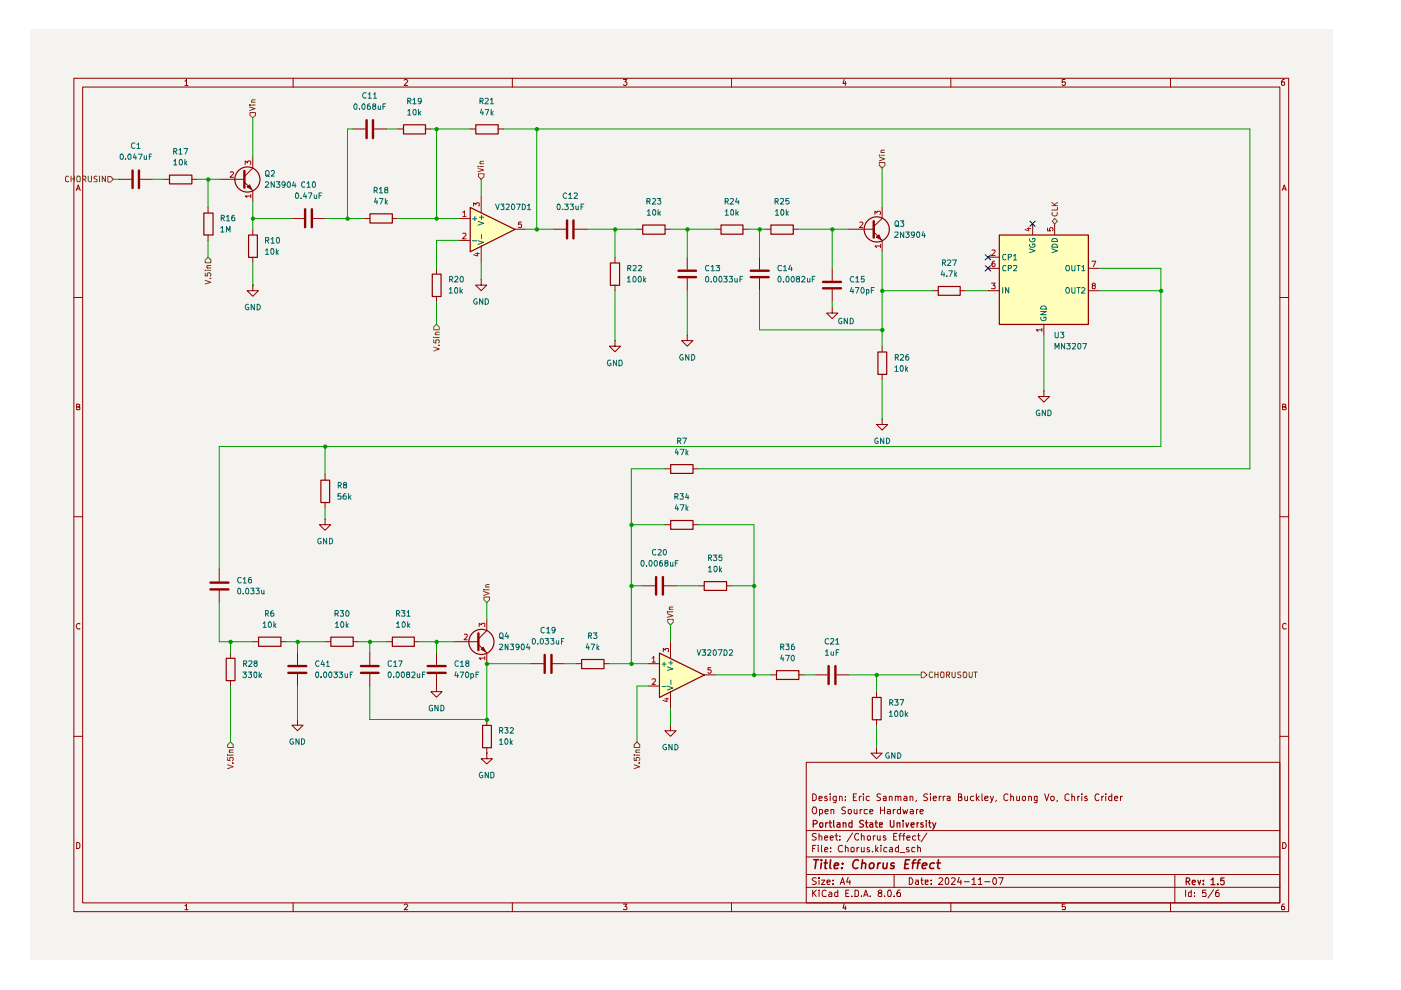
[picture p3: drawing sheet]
<svg xmlns="http://www.w3.org/2000/svg" width="297mm" height="210mm" viewBox="0 0 297 210" stroke-linecap="round" stroke-linejoin="round" font-family="sans-serif">
<path d="M6.3 6.4h276.2v197.1h-276.2z" fill="#f5f3ef"/>
<g fill="none" stroke="#910000" stroke-width=".21">
<path d="M15.7 16.6h257.5v176.7h-257.5zM17.5 18.5h253.9v172.9h-253.9zM39.2 17.2h.2l.1-.4v1.3M39.2 18.1h.7M62.1 16.6v1.9M85.7 17l.2-.2h.3l.2 .3-.7 1h.7M108.6 16.6v1.9M132.2 16.8h.7l-.4 .6 .4 .1v.4l-.2 .2h-.4l-.1-.2M155.1 16.6v1.9M179 16.8l-.3 .9h.7M179.2 17.3v.8M201.6 16.6v1.9"/>
<path d="M225.8 16.8h-.6v.6h.6l.1 .1-.1 .5-.4 .1-.2-.2M248.2 16.6v1.9M272.3 16.8h-.3a.93 .93 0 0 0-.2 1.2h.5l.1-.5-.1-.1h-.5l-.1 .1M16.2 40.4l.4-1.2 .4 1.2M16.3 40h.5M271.9 40.4l.4-1.2 .4 1.2M272 40h.6M15.7 63.1h1.8M271.4 63.1h1.8M16.3 86.3h.4l.2-.3-.1-.2-.5-.1v1.2h.5l.1-.5-.2-.1M271.9 86.3l.6-.1v-.4l-.6-.1v1.2h.6l.2-.4-.3-.2M15.7 109.6h1.8"/>
<path d="M271.4 109.6h1.8M16.9 132.3l-.1-.1a.66 .66 0 0 0-.6 .4 .66 .66 0 0 0 .2 .7h.5M272.7 132.3l-.4-.1-.4 .3v.6l.2 .2h.6M15.7 156.1h1.8M271.4 156.1h1.8M16.3 178.6h.3l.3 .4v.6l-.3 .3h-.3zM170.9 161.6h100.5v29.8h-100.5zM170.9 176.1h100.5M172.3 168.3h.3l.5 .4v.7l-.5 .4h-.3zM172.3 179.9h.4M172.6 171.1h.2a.89 .89 0 0 1 0 1.5h-.2a.89 .89 0 0 1 0-1.5zM173 179.2h-.7v1.4"/>
<path d="M173.1 176.8l-.6-.1-.3 .3 .1 .3 .7 .2 .1 .2a.51 .51 0 0 1-.4 .4 .51 .51 0 0 1-.5 0M173.5 179.2v.1M173.5 179.7v.9M173.7 177.3l.3-.1 .2 .2v.7M173.7 169.2h.6l-.1-.3h-.5v.8h.5M173.7 176.7v1.4M173.7 171.7l.5-.1 .2 .3-.1 .6h-.6M173.7 171.6v1.4M174.2 179.2v1.2l.1 .2M174.8 177.6l.7-.1-.1-.2-.4-.1-.2 .2 .1 .7h.5M174.9 172h.7l-.2-.4-.5 .2v.5l.3 .3 .3-.1M175.3 168.9l-.3-.1-.2 .3 .1 .1h.4l.1 .4-.1 .2-.5-.1"/>
<path d="M176 177.6l.7-.1-.1-.2-.4-.1-.2 .2 .1 .7h.5M176 168.3v.2M176 168.8v1M176.1 179.7v.2M176.2 171.7h.6v.9M176.2 171.6v1M177 177.2h.6M177.3 176.7v1.2l.3 .2M177.3 168.8v1.1l-.2 .3h-.4M177.3 168.9l-.4-.1-.3 .3v.4l.3 .3 .4-.1M178 168.9l.3-.1 .3 .2v.8M178 168.8v1"/>
<path d="M178.1 178v.1M178.1 177.3v.1M178.6 179.3a.64 .64 0 0 0-.8 .1 .64 .64 0 0 0 0 .9l.2 .3 .6-.1M179.2 179.8v-.1a.36 .36 0 0 1 .6 .2v.7M179.2 171.2l-.5-.1-.2 .3 .1 .3 .6 .3v.4l-.2 .2-.5-.1M179.2 169.6v.2M179.2 168.9v.1M179.2 179.2v1.4M179.8 171.7h.1a.36 .36 0 0 1 .6 .2l-.1 .6-.3 .1-.3-.2zM180.4 179.8l.3-.1 .4 .1-.1 .8-.6-.1zM180.8 176.6l-1.2 1.9M180.9 169h.5"/>
<path d="M181.1 171.6v.7a.36 .36 0 0 0 .6 .2v-.1M181.6 168.3h-.7v1.5h.7M181.7 171.6v1M181.7 179.7v.9M182 176.9a.55 .55 0 0 0-.7 0 .55 .55 0 0 0-.1 .6l.2 .6h.4l.2-.1M182.1 179.7l-.4 .3M182.2 168.8v1M182.4 171.6v1M182.6 179.7v.9l.6-.1M182.6 177.3h.6v.8M182.6 168.8l-.4 .3M182.6 176.7v1.4"/>
<path d="M182.8 171.6l-.4 .3M183 168.3v.2M183 168.8v1M183.2 179.7v.9M183.9 177.3h.1a.36 .36 0 0 1 .6 .2l-.1 .6h-.4l-.2-.1zM183.9 171.7h-.7v.7l.3 .2 .4-.1M184.3 179.7h-.3l-.2 .2 .2 .3 .4 .1-.1 .3h-.5M184.3 168.9l-.4-.1-.3 .3v.4l.3 .3 .4-.1M184.4 172h.7l-.1-.3-.4-.1-.2 .2 .1 .7h.5M185.2 177.2v.9M185.6 177.2l-.4 .3M185.7 179.2v1.4"/>
<path d="M186 177.2v.7a.36 .36 0 0 0 .6 .2v-.1M186.2 179.7l-.5 .6M186.6 177.2v.9M186.7 168.4h-.7v.5a.56 .56 0 0 1 .6 .8h-.7M186.7 171.1v1.5M186.7 171.8h.8M186.8 179.2v.1M186.8 179.7v.9M187.3 168.9h.6v.9M187.5 171.1v1.5M187.8 177.3h-.5v.2l.6 .4-.3 .2h-.3M187.9 169.2h-.6v.5h.6"/>
<path d="M188 179.7h-.4a.59 .59 0 0 0-.1 .9h.5M188.1 171.7l.5-.1 .2 .2v.8M188.6 168.9l.4-.1 .1 .2v.8M188.6 168.8v1M188.6 179.7h.5l.1 .2v.7h-.6v-.3l.6-.3M188.8 172h-.7v.5h.7M189.4 171.6v1M189.5 177.4h.5M189.8 171.6l-.4 .3M189.8 168.9l.4-.1 .2 .2v.8M189.8 168.8v1M190.2 176.7h-.7v1.4h.7"/>
<path d="M190.4 169l.3-.2 .3 .2v.8M190.5 179.2v1.4l-.6-.1a.6 .6 0 0 1 .2-.8h.4M190.6 177.2h.5M190.9 171.7l-.4-.1-.3 .3 .1 .6h.6M190.9 171.1v1.5M191.1 176.7l-.3 .3v1.1M191.3 177.2h.6M191.4 171.6l.3 1 .2-.7 .3 .7 .2-1M191.7 168.9l.4-.1 .2 .2v.8M191.9 176.7l-.3 .1v1.3M192.3 177.6l.7-.1-.2-.3h-.4l-.1 .2v.5l.1 .2h.5M192.3 169.2h-.6l-.1 .2 .3 .4 .4-.1"/>
<path d="M192.7 179.7h-.5v.4l.6 .2-.1 .3h-.5M193 168.9l.4-.1 .1 .2v.8M193 168.8v1M193 171.7l.4-.1 .2 .2v.8M193.6 172h-.6v.2l.1 .4 .5-.1M194 179.7h-.5l-.2 .3 .1 .6h.6M194.1 177.3l-.4-.1-.2 .3v.4l.2 .2h.4M194.3 169.7l-.2 .2M194.3 171.6v1M194.6 179.8l.1-.1h.4l.1 .9M194.6 179.2v1.4M194.6 177.2h.5"/>
<path d="M194.6 171.6l-.3 .1v.2M194.7 176.7v1.2l.4 .2M195.1 172h.6l-.1-.4h-.4l-.1 .2v.5l.1 .3 .5-.1M196.5 176.6l-1.2 1.9M196.7 168.4l-.5-.1-.4 .4 .1 .2 .5 .2 .3 .4-.3 .3-.6-.1M197.3 168.3v.2M197.3 168.8v1M197.9 169.2h.6l-.1-.4h-.4l-.1 .2v.6l.1 .2 .5-.1M199.1 168.8v1M199.6 168.8l-.5 .3M200 168.8v1M200.4 168.8l-.4 .3"/>
<path d="M200.8 168.9h.6v.9M201.4 169.2h-.6v.5h.6M203.2 169l.7-.1v-.4l-.7-.2v1.5h.5l.2-.1 .1-.5-.4-.2M204.6 168.8v.8l.2 .2 .3-.2M205.1 168.8v1M206.4 168.9h-.6l-.1 .6a.45 .45 0 0 0 .7 .2M207 168.3v1.5M207.2 169.2l.4 .6M207.6 168.8l-.6 .5M208.2 168.3v1.4l.2 .1M208.8 169.2h.7v-.3l-.5-.1-.2 .2 .1 .7h.6M210 168.8l.3 1"/>
<path d="M210.7 168.8l-.6 1.3-.1 .1M211.2 169.7l-.1 .2M213.7 168.5l-.4-.2-.4 .4v.9l.4 .2 .4-.2M214.3 168.9l.4-.1 .2 .2v.8M214.3 168.3v1.5M215.6 168.8v.9l.3 .1 .3-.2M216.2 168.8v1M216.8 168.9h.6l-.1 .8h-.5zM218.1 168.9l.3-.1 .3 .2v.8M218.1 168.8v1M219.9 168.8v1.3l-.6 .1M219.9 168.9h-.6v.7l.2 .2 .4-.1"/>
<path d="M221.5 168.3l.4 1.5 .5-1.5M222.8 168.9l.5-.1 .2 .3v.4l-.2 .3h-.3l-.2-.3zM224.2 169.7l-.2 .2M226.7 168.5l-.5-.2-.4 .4 .1 .9 .3 .2 .5-.2M227.2 168.9l.4-.1 .2 .2v.8M227.2 168.3v1.5M228.5 168.8v1M228.9 168.8l-.4 .1v.2M229.4 168.3v.2M229.4 168.8v1M230.5 168.9l-.4-.1-.1 .3v.1h.4l.1 .4-.1 .2-.4-.1M233 168.5a.55 .55 0 0 0-.7 0 .55 .55 0 0 0-.1 .7v.4l.4 .2 .4-.2"/>
<path d="M233.6 168.8v1M234 168.8l-.4 .3M234.4 168.3v.2M234.4 168.8v1M235.7 168.9l-.4-.1-.3 .3v.4l.3 .3 .4-.1M235.7 168.3v1.5M236.3 169.2h.7l-.2-.4-.5 .2v.6l.3 .2 .3-.1M237.6 168.8v1M238 168.8l-.4 .3M271.9 178.6a.65 .65 0 0 1 .8 .7 .65 .65 0 0 1-.8 .6zM39.2 192h.2l.1-.3v1.2M39.2 192.9h.7"/>
<path d="M62.1 191.4v1.9M85.7 191.9l.2-.2h.3l.2 .2-.7 1h.7M108.6 191.4v1.9M132.2 191.7h.7l-.4 .5 .4 .2v.3l-.1 .2-.6-.1M155.1 191.4v1.9M170.9 188.1h100.5M170.9 185.4h100.5M170.9 181.7h100.5M172.3 188.7v1.4M172.5 189.3l.6 .8M173.1 186.2l-.6-.1-.3 .3 .3 .4 .6 .3a.51 .51 0 0 1-.4 .4 .51 .51 0 0 1-.5 0M173.1 188.7l-.8 .8"/>
<path d="M173.7 188.7v.2M173.7 186.1v.2M173.7 186.6v.9M173.7 189.1v1M174.2 186.6h.7l-.7 .9h.7M174.8 180.2l.7-.2-.1-.3h-.4l-.2 .2 .1 .7h.5M175.2 188.9l-.4-.2-.5 .4 .1 .8 .2 .2 .6-.1M175.3 187l.7-.1-.1-.3h-.5l-.1 .2 .1 .7h.5M175.8 189.2l.4-.1 .2 .3v.7h-.6l-.1-.4 .7-.2M176.1 180.5v.1M176.6 187.4v.1M176.6 186.6v.2"/>
<path d="M177.6 188.7v1.4h-.6v-.9h.6M178.1 187.5l.5-1.4 .5 1.4M178.3 187.1h.6M179 191.6l-.3 .9h.7M179.2 192.1v.8M179.3 189.4h.5M179.8 186l-.3 1h.8M180 188.7h-.7v1.4h.7M180.2 186.6v.9M180.6 190v.1M181.3 188.7h.3l.4 .4v.6l-.2 .4h-.5zM182.6 190v.1"/>
<path d="M183.1 190.1l.5-1.4 .5 1.4M183.2 189.7h.7M184.5 190v.1M185 180.5v.1M185.8 180.1l.4 .5M186.4 189.3l-.2-.3 .2-.3 .5 .1v.3l-.7 .5 .2 .5h.5v-.6l-.2-.2M187.5 190v.1M188.2 189l.3-.3a.78 .78 0 0 1 .6 .6 .78 .78 0 0 1-.3 .8l-.5-.1zM189.6 190v.1M189.6 185.4v2.7M190.8 188.7l-.5 .2-.1 .9 .1 .3 .6-.1-.1-.7-.4-.1-.2 .3M190.8 180.8h1.1"/>
<path d="M192.8 186.1a.72 .72 0 0 1 .8 .7 .72 .72 0 0 1-.8 .7zM194.1 186.6h.5l.1 .9M194.7 186.9h-.4l-.2 .3 .2 .3h.4M195.2 186.6h.5M195.4 186.1v1.2l.3 .2M196.2 187l.6-.1v-.3h-.6v.9h.6M197.4 187.4v.1M197.4 186.6v.2M199.1 186.3v-.1a.47 .47 0 0 1 .8 .3l-.9 1h.9M200.5 186.3l.2-.2a.8 .8 0 0 1 .5 .7 .8 .8 0 0 1-.5 .7l-.2-.1-.1-.5zM201.6 191.4v1.9M201.8 186.3l.1-.2h.4l.2 .4-.8 1h.8"/>
<path d="M203.4 186l-.4 1h.9M203.7 186.6v.9M204.5 186.9h1M206.1 186.5l.4-.4v1.4M206.1 187.5h.8M207.4 186.5l.5-.4v1.4M207.4 187.5h.8M208.8 186.9h1.1M210.7 186.2l.3-.1 .2 .3v.9l-.2 .2a.78 .78 0 0 1-.6-.5 .78 .78 0 0 1 .3-.8zM211.8 186.1h.9l-.6 1.4M225.8 191.7h-.6v.6l.6-.1 .1 .2-.1 .5-.6-.1M248.2 191.4v1.9"/>
<path d="M249.1 185.4v6M251.4 188.7v1.4M252.6 188.7v1.4h-.5l-.1-.8 .2-.2 .4 .1M253.2 190v.1M253.2 189.2v.2M255.7 188.7h-.7l-.1 .7 .2-.2 .5 .1 .1 .7h-.8M257.3 188.6l-1.2 1.8M258.4 188.7l-.4 .1-.3 .5 .1 .8h.6v-.8l-.4-.1-.3 .3M272.3 191.7h-.3a.93 .93 0 0 0-.2 1.2h.5l.1-.5-.1-.2h-.5l-.1 .2"/>
</g>
<g fill="none" stroke="#910000" stroke-width=".25">
<path d="M172.4 174.7l.7-.1 .2-.4-.4-.3h-.5v1.5M173.9 174.5h.6v.7l-.3 .2-.4-.3zM175 174.5v.9M175.5 174.5h-.3l-.2 .2M175.7 174.5h.6M176 173.9v1.4l.3 .1M176.7 173.9v1.2l.2 .3M177.5 174.5h.5l.1 .9M178.1 174.8h-.5l-.2 .2 .2 .4 .5-.1M178.8 174.5h.5l.1 .9M178.8 174.5v.9M180.6 174.5h-.6v.2v.6h.6"/>
<path d="M180.6 173.9v1.5M183.1 174l-.6-.1-.3 .3 .3 .4 .6 .4a.51 .51 0 0 1-.3 .4 .51 .51 0 0 1-.6-.1M183.4 174.5h.6M183.7 173.9v1.4l.3 .1M184.4 174.5h.6v.9M185 174.8h-.4l-.2 .2 .2 .4 .4-.1M185.5 174.5h.6M185.7 173.9v1.2l.4 .3M186.5 174.9l.6-.1v-.3h-.6v.8h.6M188.8 173.9v1.2l.2 .3 .5-.2v-1.3M190.2 174.5h.6v.9M190.2 174.5v.9"/>
<path d="M191.5 173.9v.2M191.5 174.5v.9M192.1 174.5l.2 .9 .4-.9M193.2 174.9l.6-.1v-.3h-.5l-.1 .1 .1 .7h.5M194.4 174.5v.9M194.8 174.5h-.3l-.1 .2M195.7 174.5h-.4l-.1 .1 .5 .4v.3h-.5M196.4 173.9v.2M196.4 174.5v.9M196.9 174.5h.5M197.1 173.9v1.2l.3 .3M197.7 174.5l.4 .9"/>
<path d="M198.4 174.5l-.5 1.2-.2 .1M251.5 186.9h.5l.3-.3v-.2l-.3-.3h-.5v1.5M251.8 186.9l.5 .7M252.8 187.1l.6-.1v-.4h-.5l-.1 .2 .1 .7h.5M254 186.6l.3 1 .3-1M255.1 187.4v.2M255.1 186.6v.2M256.8 186.6l.4-.5v1.5M256.8 187.6h.8M258.2 187.4v.2M259.5 186.1h-.6l-.1 .7 .2-.2 .5 .1v.7l-.2 .2h-.3l-.2-.2"/>
</g>
<g fill="none" stroke="#910000" stroke-width=".34">
<path d="M172.6 182.3h1M173.1 182.3l-.3 1.8M174.2 182.3v.2M174.2 183l-.2 1.1M174.8 183h.6M175.1 182.3l-.2 1.8h.4M176.1 182.3l-.2 1.6 .3 .2M176.9 183.6l.9-.2-.1-.4h-.7l-.1 .9 .1 .2h.6M178.5 184v.1M178.6 183v.2M182 182.5l-.1-.1a.94 .94 0 0 0-1.1 .6 .94 .94 0 0 0 .6 1.1l.5-.1M182.8 183.1l.2-.1h.5v1.1"/>
<path d="M182.9 182.3l-.3 1.8M184.3 183.3l.4-.3h.5l.1 .3v.5a.56 .56 0 0 1-1 .2zM186.2 183l-.2 1.1M186.7 183l-.6 .3M187.3 183v1.1h.4l.3-.1M188.1 183l-.1 1.1M189.6 183h-.5l-.2 .2v.3l.7 .1-.1 .5h-.7M191.9 183.2h.6M192.9 182.3h-.9l-.2 1.8h.8M193.4 183h.7M194.1 182.3l-.5 .2-.1 1.6M194.4 183h.7"/>
<path d="M195.2 182.3l-.5 .2-.2 1.6M195.6 183.6l.9-.2-.1-.4a.6 .6 0 0 0-.8 .2v.9h.7M198.1 183a.65 .65 0 0 0-.9 .3v.7l.2 .1h.6M198.6 183h.8M199 182.3l-.2 1.6 .4 .2"/>
</g>
<g fill="#ffb">
<path d="M139.8 138.4l9.5 4.7-9.5 4.7z"/>
<path d="M211.8 49.8h18.9v18.9h-18.9z"/>
<path d="M99.7 43.9l9.4 4.7-9.4 4.7z"/>
</g>
<path d="M195.3 142.5h.6l.6 .6-.6 .6h-.6z" fill="#f5f3ef"/>
<g fill="none" stroke="#765500" stroke-width=".21">
<path d="M195.3 142.5h.6l.6 .6-.6 .6h-.6zM197.7 142.6l-.5-.1-.2 .2 .1 .8 .3 .2 .3-.2M198.2 142.5v1.2M198.2 143h.7M198.9 142.5v1.2M199.6 142.5h.4l.2 .2v.8l-.6 .2a.86 .86 0 0 1 0-1.2zM200.7 143.1l.6-.1v-.4l-.6-.1v1.2M201 143.1l.3 .6M201.8 142.5v.9l.3 .3 .4-.2v-1M203.7 142.5h-.5l-.2 .2 .2 .3 .5 .2v.3l-.2 .2-.5-.1M204.2 142.7l.2-.2h.4a.86 .86 0 0 1-.1 1.2l-.5-.2zM205.5 142.5v.9l.2 .3h.2l.3-.3v-.9"/>
<path d="M206.5 142.5h.7M206.8 142.5v1.2"/>
</g>
<path d="M141.6 131.3h1.1v.6l-.5 .6-.6-.6z" fill="#f5f3ef"/>
<path d="M141.5 130.1l1.2 .5-1.2 .3M141.5 129.7h.1M141.6 131.3h1.1v.6l-.5 .6-.6-.6zM141.9 129.7h.8M141.9 129.2h.8M142.7 128.7h-.7v.5" fill="none" stroke="#765500" stroke-width=".21"/>
<path d="M139.1 122.3v3.8M140.5 122.3v3.8" fill="none" stroke="#910000" stroke-width=".51"/>
<g fill="none" stroke="#910000" stroke-width=".21">
<path d="M141 111.3h1.2M146.9 111.3h1.2M136.2 124.2h2.7M140.7 124.2h2.6M142.2 136.1v3.4M148.1 124.2h1.2M154 124.2h1.2M137.4 140.7h2.4M137.4 145.5h2.4M142.2 153.8v1.1h1.1l-1.1 1.2-1.2-1.2h1.2M142.2 153.8h.1M142.2 146.6v3.6"/>
<path d="M149.3 143.1h2.3"/>
</g>
<path d="M142.2 110.4h4.7v1.8h-4.7zM139.8 138.5l9.5 4.6-9.5 4.8zM149.3 123.3h4.8v1.9h-4.8z" fill="none" stroke="#910000" stroke-width=".25"/>
<path d="M140.4 140.8h.8M140.4 145.5h.8M140.8 140.4v.9M141.5 141.4l1.2 .4-1.2 .4M141.5 145.5l1.2 .4-1.2 .4M141.8 140.5h.9M142.2 140.1v.9M142.2 144.2v.9" fill="none" stroke="#006665" stroke-width=".21"/>
<path d="M138.3 139.5l.3-.3v1.2M140.6 138.2v-.7l.5 .3v-.3h.5v.7M138.3 144h.6v.4l-.6 .7h.6M138.3 140.4h.6M141 148.2h.7M141.4 148v.8l-.9-.3M150.7 141.6h-.6v.5h.6l.1 .4-.3 .2-.4-.1" fill="none" stroke="#b90000" stroke-width=".21"/>
<path d="M102.6 126.6h1.2v.6l-.6 .6-.6-.6z" fill="#f5f3ef"/>
<path d="M102.5 125.4l1.2 .4-1.2 .4M102.5 125.1h.2M102.6 126.6h1.2v.6l-.6 .6-.6-.6zM103 125.1h.7M103 124.5h.7M103.7 124h-.6l-.1 .1v.4" fill="none" stroke="#765500" stroke-width=".21"/>
<path d="M76.5 141.2h3.8M76.5 142.7h3.8M175.7 141.2v3.8M177.1 141.2v3.8" fill="none" stroke="#910000" stroke-width=".51"/>
<path d="M78.4 138.4v2.6M78.4 142.9v2.6M163.4 143.1h1.2M169.3 143.1h1.2M172.9 143.1h2.5M177.4 143.1h2.5M185.8 158.5v1.2h1.2l-1.2 1.2-1.1-1.2h1.1M185.8 158.5h.1M185.8 146.6v1.2M185.8 152.6v1.2" fill="none" stroke="#910000" stroke-width=".21"/>
<path d="M164.6 142.2h4.8v1.9h-4.8zM185 147.9h1.8v4.7h-1.8z" fill="none" stroke="#910000" stroke-width=".25"/>
<path d="M22.9 37.4h.6l.5 .6-.5 .6h-.6z" fill="#f5f3ef"/>
<path d="M14.6 37.5l-.4-.2-.3 .4v.6l.2 .2 .5-.1M15.1 37.3v1.2M15.1 37.9h.6M15.7 37.3v1.2M16.5 37.3l.5 .2v.9l-.2 .1h-.4a.86 .86 0 0 1 .1-1.2zM17.5 38h.5l.2-.2v-.3l-.2-.2h-.5v1.2M17.9 38l.3 .5M18.7 37.3v1.1l.2 .1 .5-.1v-1.1M20.6 37.4l-.4-.1-.3 .3 .1 .2 .6 .3v.3l-.7 .1M21.1 37.3v1.2M22.4 37.3v1.2l-.7-1.2v1.2M22.9 37.4h.6l.5 .6-.5 .6h-.6z" fill="none" stroke="#765500" stroke-width=".21"/>
<path d="M35.9 37.1h4.8v1.9h-4.8z" fill="none" stroke="#910000" stroke-width=".25"/>
<path d="M25.2 38h2.7M29.7 38h2.6M34.7 38h1.2M40.6 38h1.1M51.8 38.6l1.8 1.8M52.4 39.6l.5-.4 .4 .9zM53.6 35.6l-1.8 1.8" fill="none" stroke="#910000" stroke-width=".21"/>
<path d="M28.1 36.2v3.7M29.5 36.2v3.7M51.8 36.2v3.6" fill="none" stroke="#910000" stroke-width=".51"/>
<path d="M52.4 39.6l.5-.4 .4 .9z" fill="#910000"/>
<circle cx="52.5" cy="38.1" r="2.67" fill="none" stroke="#910000" stroke-width=".25"/>
<path d="M46.5 38h5.3M53.6 33.3v2.3M53.6 40.4v2.4M61.9 46.3h2.5M66.4 46.3h2.5" fill="none" stroke="#910000" stroke-width=".21"/>
<path d="M48.9 36.6l.4-.2 .2 .3-.7 .9h.7M52 34.9v-.8l.5 .4v-.3h.7l-.1 .7M53.2 41.6h-1.2l.3 .1v.2M53.2 41.2v.7" fill="none" stroke="#b90000" stroke-width=".21"/>
<path d="M64.7 44.4v3.8M66.1 44.4v3.8" fill="none" stroke="#910000" stroke-width=".51"/>
<path d="M53 23.9h1.2v.6l-.6 .5-.6-.5z" fill="#f5f3ef"/>
<path d="M52.9 22.7l1.2 .3-1.2 .5M52.9 22.3h.2M53 23.9h1.2v.6l-.6 .5-.6-.5zM53.3 22.3h.8M53.3 21.7h.8M54.1 21.2h-.6l-.2 .1 .1 .4" fill="none" stroke="#765500" stroke-width=".21"/>
<path d="M43.5 55.1l.6-.6 .6 .6v.6h-1.2z" fill="#f5f3ef"/>
<path d="M43.5 55.1l.6-.6 .6 .6v.6h-1.2zM43.5 59.4l1.2 .5-1.2 .3M43.5 57.9v.6h.5v-.6l.4-.1 .3 .3-.2 .4M43.5 57.3h.1M43.9 57.3h.8M43.9 56.8h.8M44.5 59h.2M44.7 56.3h-.8v.3l.1 .2" fill="none" stroke="#765500" stroke-width=".21"/>
<path d="M43.2 45.2h2v4.6h-2zM52.7 49.8h1.9v4.8h-1.9zM83.2 135.1h4.6v1.9h-4.6z" fill="none" stroke="#910000" stroke-width=".25"/>
<path d="M44.1 43.9v1.2M44.1 49.8v1.2M53.6 48.6v1.2M53.6 54.5v1.2M53.6 60.5v1.1h1.2l-1.2 1.2-1.2-1.2h1.2M53.6 60.5h.1M82 136.1h1.1M87.8 136.1h1.2M92.5 138.4v2.6M92.5 145.5v1.1h1.2l-1.2 1.2-1.1-1.2h1.1M92.5 145.5h.1M92.5 142.9v2.6" fill="none" stroke="#910000" stroke-width=".21"/>
<path d="M90.7 141.2h3.8M90.7 142.7h3.8" fill="none" stroke="#910000" stroke-width=".51"/>
<path d="M135 157.3l.6 .6v.6h-1.1v-.6z" fill="#f5f3ef"/>
<path d="M134.8 159.5h.8M135 157.3l.6 .6v.6h-1.1v-.6zM135.6 159h-.6l-.2 .2 .2 .3M134.5 162.1l1.1 .5-1.1 .4M134.5 160.6v.6l.5 .1v-.7h.5l.1 .2v.3l-.1 .2M134.5 160.1h.1M134.8 160.1h.8M135.5 161.8h.1" fill="none" stroke="#765500" stroke-width=".21"/>
<path d="M123.3 139.8h4.8v2h-4.8z" fill="none" stroke="#910000" stroke-width=".25"/>
<path d="M101.4 136.7l1.8 1.7M102 137.7l.4-.5 .6 1zM103.2 133.7l-1.8 1.8M112.6 140.7h2.6M117.1 140.7h2.6M122.1 140.7h1.2M128 140.7h1.2" fill="none" stroke="#910000" stroke-width=".21"/>
<path d="M101.4 134.3v3.5M115.5 138.9v3.8M116.9 138.9v3.8" fill="none" stroke="#910000" stroke-width=".51"/>
<path d="M102.4 137.2l.6 1-1-.5z" fill="#910000"/>
<g fill="none" stroke="#910000" stroke-width=".25">
<path d="M129.4 55.8h2v4.7h-2zM136.3 47.7h4.7v2h-4.7zM211.9 49.8h18.9v19h-18.9zM186.1 74.6h1.9v4.8h-1.9zM142.2 98.5h4.7v1.9h-4.7zM68 101.8h1.9v4.8h-1.9zM70.1 135.1h4.8v1.9h-4.8zM102.3 153.8h1.9v4.7h-1.9z"/>
<circle cx="102.1" cy="136.1" r="2.67"/>
</g>
<g fill="none" stroke="#910000" stroke-width=".21">
<path d="M130.4 54.5v1.2M135 48.6h1.2M141 48.6h1.2M209.5 54.5h2.3M209.5 56.9h2.3M218.9 47.5v2.3M223.6 47.5v2.3M230.7 56.9h2.4M130.4 72.2v1.2h1.2l-1.2 1.2-1.2-1.2h1.2M130.4 72.2h.1M130.4 60.5v1.1M145.7 71v1.2h1.2l-1.2 1.2-1.2-1.2h1.2"/>
<path d="M145.7 71h.1M187 73.4v1.2M187 79.3v1.2M209.5 61.6h2.3M221.3 68.7v2.3M230.7 61.6h2.4M141 99.4h1.2M146.9 99.4h1.2M187 88.8v1.2h1.2l-1.2 1.2-1.2-1.2h1.2M187 88.8h.1M221.3 82.9v1.2h1.2l-1.2 1.2-1.2-1.2h1.2M221.3 82.9h.1"/>
<path d="M68.9 110.1v1.2h1.2l-1.2 1.1-1.2-1.1h1.2M68.9 110.1h.1M68.9 100.6v1.2M68.9 106.5v1.2M63.1 138.4v2.6M68.9 136.1h1.2M74.8 136.1h1.2M96.1 136.1h5.3M103.2 131.3v2.4M103.2 138.4v2.3M63.1 142.9v2.6M103.2 159.7v1.2h1.2l-1.2 1.1-1.2-1.1h1.2"/>
<path d="M103.2 159.7h.1M103.2 152.6v1.2M103.2 158.5v1.2"/>
</g>
<g fill="none" stroke="#b90000" stroke-width=".21">
<path d="M210.3 53.1l.6-.1 .1 .3-.8 .9h.8M210.9 55.4h-.3l-.2 .2v.9h.5l.1-.5a.35 .35 0 0 0-.3-.2 .35 .35 0 0 0-.4 .2M217.8 48.4h.7M218.1 48.3v.6l-.8-.2M222.1 48.3v.6h.6l-.2-.4 .3-.2h.4v.6M231.5 55.4h.8l-.5 1.2M210.2 60h.8l-.4 .5h.3l.1 .2-.1 .5-.7-.1M220.9 69.9h-1.2l.3 .4M220.9 69.6v.7M231.8 60.5h-.2a.31 .31 0 0 1 .1-.4 .31 .31 0 0 1 .5 .1v.3h-.4l-.2 .3v.4h.6v-.2v-.2l-.2-.3M98.5 134.5h.6v.5l-.7 .6h.7M101.6 132.8v-.6l.5 .3 .1-.3h.5v.6"/>
<path d="M102.8 139.5h-1.2l.3 .4M102.8 139.2v.7"/>
</g>
<g fill="none" stroke="#006665" stroke-width=".21">
<path d="M213.3 54l-.5-.1-.2 .3 .1 .7 .2 .2 .4-.2M213.3 56.4l-.5-.1-.2 .3v.5l.2 .3 .5-.1M213.8 54.5l.6-.1v-.5h-.6v1.2M213.8 56.9l.6-.1v-.5h-.6v1.1M214.9 54.3l.3-.4v1.2M214.9 56.4h.7v.3l-.7 .7h.7M214.9 55.1h.7M218.3 52.7l1.2 .5-1.2 .4M218.4 51.8l-.1 .3 .2 .3h.7l.3-.3-.1-.4h-.5v.3M218.4 50.6a.54 .54 0 0 0 .5 .7 .54 .54 0 0 0 .5-.8h-.5v.3M223 52.7l1.2 .5-1.2 .4M223.2 51.8h.8l.2 .6h-1.2z"/>
<path d="M223.2 50.6h.8l.2 .6h-1.2zM226.1 56.3h.5l.1 .3-.1 .8h-.5l-.1-.3zM227.2 56.3l.1 1.1h.5l.1-1.1M228.3 56.3h.7M228.7 56.3v1.1M229.4 56.6l.3-.3v1.1M229.4 57.4h.6M212.6 61v1.1M213.9 61v1.1l-.7-1.1v1.1M220.6 66h1.2l-1.2 .7h1.2M220.7 67.3l-.1 .3a.61 .61 0 0 0 .7 .4 .61 .61 0 0 0 .5-.5l-.1-.3h-.4v.3M220.8 64.9h.9l.1 .6h-1.2z"/>
<path d="M226.2 61h.3a.86 .86 0 0 1 .1 1.1h-.5a.86 .86 0 0 1 .1-1.1zM227.2 61l.1 1.1h.5l.1-1.1M228.3 61h.7M228.7 61v1.1M229.4 61.1l.4-.1 .2 .3-.7 .8h.7"/>
</g>
<path d="M61.1 142.7h3.8M61.1 141.2h3.8" fill="none" stroke="#910000" stroke-width=".51"/>
<path d="M48.9 157.3l.5 .6v.6h-1.1v-.6z" fill="#f5f3ef"/>
<path d="M48.3 157.9l.6-.6 .5 .6v.6h-1.1zM48.6 159.5h.8M49.4 159h-.6l-.2 .2 .2 .3M48.3 162.1l1.1 .5-1.1 .4M48.3 160.6v.6l.5 .1v-.7h.5l.1 .2v.3l-.1 .2M48.3 160.1h.1M48.6 160.1h.8M49.3 161.8h.1" fill="none" stroke="#765500" stroke-width=".21"/>
<g fill="none" stroke="#910000" stroke-width=".21">
<path d="M145.7 54.5v2.6M145.7 59v2.6M151.6 48.6h1.2M157.5 48.6h1.2M161 54.5v2.6M161 59v2.6M176.4 56.9v2.6M176.4 65.2v1.2h1.2l-1.2 1.2-1.1-1.2h1.1M176.4 65.2h.1M176.4 61.4v2.6M46.5 120.6v2.7M46.5 125.1v2.7"/>
<path d="M48.9 138.4v1.1M53.6 136.1h1.2M59.5 136.1h1.2M48.9 144.3v1.2M63.1 152.6v1.2h1.2l-1.2 1.1-1.2-1.1h1.2M63.1 152.6h.1"/>
</g>
<path d="M152.9 47.7h4.6v2h-4.6zM48 139.6h1.8v4.7h-1.8zM54.8 135.1h4.8v1.9h-4.8z" fill="none" stroke="#910000" stroke-width=".25"/>
<path d="M143.8 57.4h3.8M143.8 58.8h3.8M159.2 57.4h3.8M159.2 58.8h3.8M174.5 59.8h3.8M174.5 61.1h3.8M44.6 125h3.8M44.6 123.5h3.8" fill="none" stroke="#910000" stroke-width=".51"/>
<path d="M186.4 34.5h1.2v.6l-.6 .5-.6-.5z" fill="#f5f3ef"/>
<path d="M186.4 34.5h1.2v.6l-.6 .5-.6-.5zM186.4 33.3l1.1 .4-1.1 .4M186.4 32.9h.1M186.8 32.9h.7M186.8 32.3h.7M187.5 31.8h-.6l-.1 .2 .1 .3" fill="none" stroke="#765500" stroke-width=".21"/>
<path d="M223.6 46.3l.6 .6-.6 .6-.5-.6z" fill="#f5f3ef"/>
<path d="M223 43.6h1.2M223 42.9l.7 .7M223.1 45a.55 .55 0 0 0 .5 .8 .55 .55 0 0 0 .5-.8M223.6 46.3l.6 .6-.6 .6-.5-.6zM224.2 43.9v.6h-1.2M224.2 42.9l-.7 .5" fill="none" stroke="#765500" stroke-width=".21"/>
<path d="M163.4 47.7h4.8v2h-4.8z" fill="none" stroke="#910000" stroke-width=".25"/>
<path d="M162.2 48.6h1.2M168.1 48.6h1.2M185.3 49.2l1.7 1.8M185.8 50.3l.6-.5 .4 1zM187 46.3l-1.7 1.7" fill="none" stroke="#910000" stroke-width=".21"/>
<path d="M185.3 46.9v3.5" fill="none" stroke="#910000" stroke-width=".51"/>
<path d="M185.8 50.3l.6-.5 .4 1z" fill="#910000"/>
<g fill="none" stroke="#910000" stroke-width=".25">
<path d="M85.6 26.5h4.6v1.9h-4.6zM78.4 45.3h4.8v2h-4.8zM99.7 44l9.5 4.6-9.5 4.8zM198.9 60.7h4.7v1.9h-4.7z"/>
<circle cx="185.9" cy="48.6" r="2.67"/>
</g>
<g fill="none" stroke="#910000" stroke-width=".21">
<path d="M74.8 27.3h2.7M79.3 27.3h2.7M84.3 27.3h1.2M90.2 27.3h1.2M77.2 46.3h1.2M83.1 46.3h1.2M97.3 46.3h2.4M97.3 51h2.4M102 41.6v3.5M102 52.2v3.5M109.1 48.6h2.3M117.3 48.6h2.7"/>
<path d="M121.8 48.6h2.7M179.9 48.6h5.4M187 43.9v2.4M187 51v2.3M197.7 61.6h1.2M203.5 61.6h1.2"/>
</g>
<path d="M98.1 45l.4-.3v1.2M98.1 49.5l.6-.1 .1 .4-.8 .8h.8M98.1 45.9h.7M100.4 43.7v-.7l.5 .3 .1-.3h.5v.7M100.8 53.8h.8M101.3 53.6v.7l-.9-.3M110.6 47.1h-.6l-.1 .6 .2-.2h.3l.2 .2v.5h-.7M182.3 47.2l.4-.1 .3 .3-.8 .9h.8M185.5 45.5v-.7l.4 .3 .1-.3h.5l.2 .2v.3l-.2 .2M186.7 52.2h-1.2l.3 .3M186.7 51.8v.7" fill="none" stroke="#b90000" stroke-width=".21"/>
<path d="M77.7 25.5v3.8M79.1 25.5v3.8M120.2 46.7v3.8M121.6 46.7v3.8" fill="none" stroke="#910000" stroke-width=".51"/>
<path d="M100.2 46.4h.9M100.2 51.1h.9M100.7 45.9v.9M101.3 46.9l1.2 .4-1.2 .5M101.3 51.1l1.2 .3-1.2 .4M101.7 46.1h.8M102.1 45.6v1M102.1 49.7v.9" fill="none" stroke="#006665" stroke-width=".21"/>
<path d="M91.9 69.3l.6-.6 .6 .6v.6h-1.2z" fill="#f5f3ef"/>
<path d="M91.9 73.6l1.2 .4-1.2 .4M91.9 72.1v.5l.6 .1v-.6h.5l.1 .1v.4l-.1 .1M91.9 71.5h.1M92.3 71.5h.8M92.3 71h.8M92.5 68.7l.6 .6v.6h-1.2v-.6zM93 73.2h.1M93.1 70.4h-.6l-.2 .2 .2 .4" fill="none" stroke="#765500" stroke-width=".21"/>
<path d="M91.7 58.1h1.8v4.8h-1.8z" fill="none" stroke="#910000" stroke-width=".25"/>
<path d="M92.5 56.9v1.2M102 59.3v1.2h1.2l-1.2 1.1-1.2-1.1h1.2M102 59.3h.1M92.5 62.8v1.2" fill="none" stroke="#910000" stroke-width=".21"/>
<path d="M101.4 36.8h1.2v.6l-.6 .6-.6-.6z" fill="#f5f3ef"/>
<path d="M101.3 35.6l1.2 .5-1.2 .3M101.3 35.3h.2M101.4 36.8h1.2v.6l-.6 .6-.6-.6zM101.8 35.3h.7M101.8 34.7h.7M102.5 34.2h-.6l-.1 .2 .1 .3" fill="none" stroke="#765500" stroke-width=".21"/>
<path d="M100.9 26.5h4.7v1.9h-4.7z" fill="none" stroke="#910000" stroke-width=".25"/>
<path d="M99.7 27.3h1.1M105.6 27.3h1.2" fill="none" stroke="#910000" stroke-width=".21"/>
<g fill="none" stroke="#090" stroke-width=".21">
<path d="M24 38h1.2M32.3 38h2.4M41.7 38h4.8M44.1 38v5.9M53.6 25v8.3M74.8 27.3h-1.1v19M82 27.3h2.3M91.4 27.3h8.3M92.5 27.3v19M102 38v3.6M106.8 27.3h158.2v72.1h-116.9M113.8 27.3v21.3"/>
<path d="M187 35.6v8.3M44.1 51v3.5M53.6 42.8v5.8M53.6 55.7v4.8M53.6 46.3h8.3M68.9 46.3h8.3M84.3 46.3h13M97.3 51h-4.8v5.9M102 55.7v3.6M111.4 48.6h5.9M124.5 48.6h10.5M130.4 48.6v5.9"/>
<path d="M142.2 48.6h9.4M145.7 48.6v5.9M158.7 48.6h3.5M161 48.6v5.9M169.3 48.6h10.6M176.4 48.6v8.3M187 53.3v20.1M233.1 56.9h13v37.8h-199.6v25.9M92.5 64v4.7M130.4 61.6v10.6M145.7 61.6v9.4M161 61.6v8.3h26"/>
<path d="M176.4 64v1.2M187 61.6h10.7M204.7 61.6h4.8M221.3 71v11.9M233.1 61.6h13M68.9 94.7v5.9M141 99.4h-7.1v41.3M187 80.5v8.3M68.9 107.7v2.4M133.9 111.3h7.1M148.1 111.3h11.8v31.8M46.5 127.8v8.3h7.1"/>
<path d="M48.9 136.1v2.3M60.7 136.1h8.2M63.1 136.1v2.3M76 136.1h6M78.4 136.1v2.3M89 136.1h7.1M92.5 136.1v2.3M103.2 127.8v3.5M133.9 124.2h2.3M142.2 132.5v3.6M143.3 124.2h4.8M155.2 124.2h4.7"/>
<path d="M48.9 145.5v11.8M63.1 145.5v7.1M112.6 140.7h-9.4v11.9h-24.8v-7.1M119.7 140.7h2.4M129.2 140.7h8.2M137.4 145.5h-2.4v11.8M142.2 150.2v3.6M151.6 143.1h11.8M170.5 143.1h2.4M179.9 143.1h15.4M185.8 143.1v3.5M185.8 153.8v4.7"/>
</g>
<path d="M208.9 54l1.2 1.1M208.9 56.3l1.2 1.2M210.1 54l-1.2 1.1M210.1 56.3l-1.2 1.2M218.4 46.9l1.1 1.1M219.5 46.9l-1.1 1.1" fill="none" stroke="#00008a" stroke-width=".21"/>
<g fill="#090">
<circle cx="185.9" cy="143.1" r=".47"/>
<circle cx="133.9" cy="124.2" r=".47"/>
<circle cx="159.9" cy="143.1" r=".47"/>
<circle cx="159.9" cy="124.2" r=".47"/>
<circle cx="133.9" cy="111.3" r=".47"/>
<circle cx="53.6" cy="46.4" r=".47"/>
<circle cx="44.2" cy="38.1" r=".47"/>
<circle cx="133.9" cy="140.8" r=".47"/>
<circle cx="92.6" cy="136.1" r=".47"/>
<circle cx="103.3" cy="140.8" r=".47"/>
<circle cx="103.3" cy="152.6" r=".47"/>
<circle cx="176.5" cy="48.6" r=".47"/>
<circle cx="246.2" cy="61.7" r=".47"/>
<circle cx="78.4" cy="136.1" r=".47"/>
<circle cx="63.1" cy="136.1" r=".47"/>
<circle cx="69" cy="94.7" r=".47"/>
<circle cx="48.9" cy="136.1" r=".47"/>
<circle cx="187.1" cy="61.7" r=".47"/>
<circle cx="187.1" cy="70" r=".47"/>
<circle cx="145.8" cy="48.6" r=".47"/>
<circle cx="161.1" cy="48.6" r=".47"/>
<circle cx="73.7" cy="46.4" r=".47"/>
<circle cx="92.6" cy="27.4" r=".47"/>
<circle cx="113.8" cy="48.6" r=".47"/>
<circle cx="130.4" cy="48.6" r=".47"/>
<circle cx="92.6" cy="46.4" r=".47"/>
<circle cx="113.8" cy="27.4" r=".47"/>
</g>
<g fill="none" stroke="#006665" stroke-width=".21">
<path d="M77.6 19.7a.55 .55 0 0 0-.7 .5 .55 .55 0 0 0 .7 .5M78.1 20l.3-.4v1.2M79.2 20l.3-.4v1.2M25.5 32.9l.2-.2a.6 .6 0 0 1 .5 .4 .6 .6 0 0 1-.2 .7h-.3l-.2-.2zM26.6 33.7v.1M27.3 32.7h.3l.2 .2v.7l-.2 .2h-.3l-.2-.4zM28.5 32.6l-.2 .8h.7M28.6 30.4l-.5-.1a.67 .67 0 0 0-.2 .7 .67 .67 0 0 0 .5 .5l.2-.2M28.8 33v.8M29 30.6l.4-.3v1.2M29 31.5h.7M29.3 32.7h.8l-.5 1.1"/>
<path d="M30.6 33v.7h.5M31.1 33v.8M31.7 33.2h.3M32.2 32.7h-.5v1.1M36.8 34.1h.2l.2-.3v1.2M36.8 32.1l.6-.1 .1-.3-.2-.2h-.5v1.2M36.8 35h.7M37.1 32.1l.4 .6M37.9 31.8l.4-.3v1.2M37.9 32.7h.7M38.3 33.8a.71 .71 0 0 1 .2 1.2h-.3l-.2-.2v-.8zM39 31.5h.8l-.5 1.2"/>
<path d="M39.2 33.8v1.2M39.3 34.5l.3 .5M39.6 34.2l-.4 .4M56.3 38.7l.4-.2 .3 .4-.8 .8h.8M56.3 36.3l.5-.1a.86 .86 0 0 1 .1 1.1h-.4l-.2-.1zM56.5 37.1l.6 .4M57.5 36.3l.2-.1h.3l.2 .1v.4l-.7 .6h.7M58.2 38.5v1.2l-.7-1.2v1.2M58.6 38.5h.8l-.5 .5 .5 .2v.3l-.2 .2-.6-.1M60.5 39a.35 .35 0 0 1-.4 .3 .35 .35 0 0 1-.3-.3l.1-.4h.5v.9l-.2 .2h-.3M61 38.6l.3-.1 .3 .3v.7l-.2 .2h-.4l-.1-.4zM62.3 38.5l-.3 .9h.7"/>
<path d="M62.6 38.9v.8M64.6 38.7l-.2-.2a.67 .67 0 0 0-.5 .5 .67 .67 0 0 0 .3 .7l.4-.1M65.1 38.9l.3-.4v1.2M65.1 39.7h.7M66.5 38.5a.75 .75 0 0 1 .2 1.2h-.3l-.2-.4 .1-.6zM75.2 22.1l.2-.1 .3 .3v.6l-.3 .3a.7 .7 0 0 1-.2-1.1zM76.2 23.1v.1M76.9 22.1l.2-.1 .3 .3v.6l-.4 .3a.7 .7 0 0 1-.1-1.1zM78.1 20.8h.6M78.4 22l-.5 .3v.8h.6l.1-.4-.3-.3h-.2l-.2 .3M79.2 22.5l-.2-.2 .2-.3 .4 .1 .1 .2-.2 .1a.39 .39 0 0 0-.5 .4 .39 .39 0 0 0 .4 .4l.3-.3-.3-.4M79.2 20.8h.6"/>
<path d="M80.2 22.4v.7h.5M80.7 22.4v.8M81.2 22.6h.4M81.8 22h-.6v1.2M86.4 23.5l.4-.3v1.2M86.4 21.4h.6l.1-.1-.1-.4-.6-.1v1.2M86.4 24.4h.7M86.7 21.4l.4 .6M87.5 21.2l.4-.4v1.2M87.5 22h.7M87.7 23.3l.3-.1 .2 .3v.6l-.3 .3a.7 .7 0 0 1-.2-1.1zM88.7 23.2v1.2"/>
<path d="M88.9 24l.3 .4M89.2 23.6l-.5 .4M89.3 21.3l-.4 .3-.2-.1-.1-.4a.35 .35 0 0 1 .4-.3 .35 .35 0 0 1 .3 .3l-.1 .8-.5 .1M101.8 21.4h.5l.1-.1v-.4l-.6-.1v1.2M102 21.4l.4 .6M102.1 23.1l-.2 .9h.6M102.4 23.6v.8M102.9 23.2h.7l-.5 1.2M102.9 20.9l.4-.1 .2 .4-.7 .8h.7M104 21.2l.3-.4v1.2M104 22h.6M104.1 23.2v1.2"/>
<path d="M104.2 24l.4 .4M104.6 23.6l-.5 .4M46.8 48.3l.4-.3v1.2M46.8 49.2h.7M46.9 46.2h.5l.2-.1-.1-.4-.6-.1v1.2M47.2 46.2l.4 .6M48 49.2v-1.2l.4 .9 .4-.9v1.2M48 46l.3-.4v1.2M48 46.8h.7M49.7 45.6h-.3a.73 .73 0 0 0 0 1.2l.4-.1v-.5l-.4-.1-.3 .2M56.3 53.1l.3-.4v1.2M56.3 51l.7-.1v-.4l-.7-.1v1.2"/>
<path d="M56.3 53.9h.7M56.6 51l.4 .6M57.5 52.8l.1-.1a.59 .59 0 0 1 .5 .4 .59 .59 0 0 1-.1 .7l-.2 .1-.3-.1zM57.5 50.7l.3-.3v1.2M57.5 51.6h.7M58.6 52.7v1.2M58.7 50.5l.1-.1a.59 .59 0 0 1 .5 .3 .59 .59 0 0 1-.1 .7l-.2 .2-.3-.2zM58.7 53.4l.3 .5M59 53.1l-.4 .5M62.9 40.9a.62 .62 0 0 1 .4 .6 .62 .62 0 0 1-.4 .6l-.2-.3v-.7zM63.8 42v.1M64.6 40.9l-.3 .8h.7"/>
<path d="M64.9 41.3v.8M65.4 40.9h.7l-.5 1.2M66.6 41.3v.7h.5M67.1 41.3v.8M67.6 41.5h.5M68.2 40.9h-.6v1.2M79.3 40.4h.5l.2-.3-.2-.4h-.5v1.2M79.6 40.4l.4 .5M79.7 42l-.3 .8h.7M79.9 42.5v.8M80.4 42.1h.8l-.5 1.2M80.4 40l.4-.3v1.2"/>
<path d="M80.4 40.9h.7M81.7 42.1v1.2M81.8 40.2l-.3-.2 .3-.3h.2l.2 .4-.4 .1-.3 .3 .2 .4 .5-.1v-.4l-.2-.2M81.8 42.8l.3 .5M82.1 42.5l-.4 .4M95.3 59.3h.5l.2-.3-.2-.4h-.5v1.2M95.6 59.3l.4 .5M96.4 58.8l.5-.2 .2 .3-.7 .9h.7M97.7 58.7l.3-.1 .2 .2v.8l-.2 .2h-.3l-.2-.4zM105.1 43.3l.4 1.1 .3-1.1M106.2 43.3h.6l-.3 .4 .3 .2v.5h-.6M107.3 43.3h.6v.5l-.6 .6h.6"/>
<path d="M108.5 43.3h.3a.64 .64 0 0 1 .4 .6 .64 .64 0 0 1-.5 .5l-.2-.2zM109.5 43.3h.8l-.5 1.1M110.7 43.3l.6 .1 .1 .4-.1 .5-.3 .1h-.3zM111.8 43.6l.4-.3v1.1M111.8 44.4h.7M118.2 43.3h.3a.78 .78 0 0 1 0 1.1h-.3zM119.3 44.4h.1M119.7 43.3h.8l-.4 .4 .4 .2-.1 .5h-.7M120.1 41.1l-.3-.2-.4 .5 .2 .6h.5M120.6 41.2h.1l.2-.3v1.2M120.6 42.1h.6M120.9 43.3h.7l-.4 .4 .4 .2v.5h-.7"/>
<path d="M121.8 41.1l.4-.2 .2 .3-.7 .9h.7M122.1 43.7v.6l.2 .1h.3M122.6 43.7v.7M123.2 43.9h.4M123.8 43.3h-.6v1.1M133 58.9h.2l.1-.3v1.2M133 59.8h.7M133.1 56.9l.6-.1v-.5h-.6v1.1M133.3 56.9l.5 .5M134.2 58.8l.3-.2a.71 .71 0 0 1 .2 1.2h-.3l-.2-.2zM134.2 56.4h.7v.3l-.7 .7h.7M135.4 56.4l.5-.1 .2 .3-.8 .8h.8"/>
<path d="M135.6 58.6a.75 .75 0 0 1 .2 1.2h-.3l-.2-.4 .1-.6zM136.5 58.6v1.2M136.6 59.4l.3 .4M136.9 59l-.4 .4M137.2 42.7h.6v-.5l-.6-.1v1.2M137.2 44.8l.4-.4v1.2M137.2 45.6h.7M137.5 42.7l.3 .6M138.3 42.2l.5-.1 .2 .3-.7 .9h.7M138.5 44.5l.3-.1 .2 .3v.7l-.3 .2a.7 .7 0 0 1-.2-1.1zM139.4 42.1h.7l-.4 .4 .3 .1v.6h-.6M139.5 44.4v1.2"/>
<path d="M139.7 45.2l.3 .4M140 44.9l-.5 .4M149.9 58.6a.71 .71 0 0 1 .2 1.2h-.3l-.2-.2v-.8zM150.3 56.4l-.5-.1-.2 .3v.5l.2 .3 .5-.1M150.8 59.7v.1M150.8 56.6l.3-.3v1.1M150.8 57.4h.7M151.6 58.6a.71 .71 0 0 1 .2 1.2h-.3l-.2-.2v-.8zM151.8 56.3h.8l-.5 .4h.4l.1 .2-.1 .5-.7-.1M152.7 58.6a.71 .71 0 0 1 .2 1.2h-.3l-.2-.4 .1-.6zM153.4 58.6h.8l-.4 .5h.3l.1 .2-.1 .5-.7-.1M153.8 44.8l.3-.4v1.2"/>
<path d="M153.8 42.7h.5l.1-.2-.1-.3-.5-.1v1.2M153.8 45.6h.6M154 42.7l.4 .6M154.6 58.6h.7l-.4 .5 .4 .1v.5h-.7M154.9 42.2l.4-.1 .2 .3-.7 .9h.7M155 44.5l.3-.1 .2 .3v.7l-.2 .2-.4-.2zM155.8 59l.1 .8 .4-.1M156 44.4v1.2M156.2 42l-.2 .8h.7M156.2 45.2l.3 .4M156.3 59v.8M156.5 44.9l-.5 .4"/>
<path d="M156.5 42.5v.8M156.9 59.2h.4M157.5 58.6h-.6v1.2M164.3 42.7h.6v-.5l-.6-.1v1.2M164.4 44.8l.4-.4v1.2M164.4 45.6h.7M164.6 42.7l.4 .6M165.2 58.6a.75 .75 0 0 1 .2 1.2h-.3l-.2-.4 .1-.6zM165.4 42.2h.7v.4l-.7 .7h.7M165.6 44.5l.3-.1a.78 .78 0 0 1 0 1.2h-.3zM165.7 56.4l-.5-.1-.3 .4 .3 .7 .5-.1M166.1 59.7v.1"/>
<path d="M166.1 56.6l.4-.3v1.1M166.1 57.4h.7M166.7 44.4v1.2M166.8 45.2l.3 .4M166.9 58.6a.75 .75 0 0 1 .2 1.2h-.3l-.2-.4 .1-.6zM167.1 44.9l-.4 .4M167.2 42.1h-.6v.6l.4-.2 .3 .3-.1 .4h-.6M167.6 56.2l-.4 .9h.8M167.8 56.6v.8M167.9 58.7l.2-.1a.81 .81 0 0 1 .1 1.2h-.3l-.2-.4zM169.1 59.1l-.3-.3 .3-.2h.2l.2 .4-.4 .1-.3 .3 .2 .4 .5-.1v-.4l-.2-.2M170 58.8l.4-.2 .3 .3-.8 .9h.8"/>
<path d="M171.2 59v.8l.5-.1M171.7 59v.8M172.2 59.2h.4M172.8 58.6h-.6v1.2M181 58.8l-.2-.2a.67 .67 0 0 0-.5 .5 .67 .67 0 0 0 .2 .7l.5-.1M181.4 58.9h.2l.2-.3v1.2M181.4 59.8h.7M183.2 58.6h-.6v.6h.6l-.1 .6-.5-.1M189.7 49.3l.6-.1 .1 .3-.7 .9h.7M189.8 47l.2-.2 .5 .2v.8l-.5 .2a.82 .82 0 0 1-.2-1zM190 47.8l.6 .3M190.9 46.8h.7l-.3 .4 .3 .2v.5h-.7"/>
<path d="M191.6 49.2v1.2l-.7-1.2v1.2M192 49.2h.8l-.4 .4 .3 .1 .1 .4-.3 .3h-.3l-.2-.2M193.9 49.7l-.1 .2h-.5l-.1-.2 .1-.5 .5 .1a.85 .85 0 0 1-.3 1.1h-.2M194.5 49.2h.3l.2 .2v.7l-.3 .3a.71 .71 0 0 1-.2-1.2zM195.7 49.1l-.2 .9h.7M196 49.5v.9M199.8 57.4l-.2 .9h.7M199.8 55.7l.6-.1 .1-.3-.2-.2h-.5v1.2M200.1 55.7l.4 .6M200.2 57.8v.8M200.7 58.5v.1M200.9 55.2l.5-.1 .2 .4-.8 .8h.8"/>
<path d="M201.2 57.4h.7l-.5 1.2M201.9 55.1h.9l-.5 1.2M202.4 57.4v1.2M202.5 58.2l.4 .4M202.9 57.8l-.5 .5M52.7 64.6a.54 .54 0 0 0-.7 .6 .54 .54 0 0 0 .7 .4v-.4h-.2M53.9 64.5v1.2l-.6-1.2v1.2M54.5 64.5a.6 .6 0 0 1 .7 .6 .6 .6 0 0 1-.7 .6zM95.2 61.3l.4-.3v1.1M95.2 62.1h.7M96.5 61h.3l.2 .2v.8l-.1 .1h-.4l-.1-.4zM97.5 61v1.1"/>
<path d="M97.7 61.7l.3 .4M98 61.4l-.5 .4M101.1 63.4h-.4l-.3 .4 .1 .5 .3 .2 .4-.1v-.4h-.3M102.4 63.3v1.2l-.7-1.2v1.2M102.9 63.3h.3l.3 .4v.6l-.3 .2h-.3zM129.5 76.4h-.5a.67 .67 0 0 0-.2 .6 .67 .67 0 0 0 .5 .6l.2-.2v-.4h-.2M130.7 76.4v1.2l-.7-1.2v1.2M131.2 76.4h.5l.2 .2v.6l-.3 .4h-.4zM144.8 75.2h-.4a.67 .67 0 0 0-.3 .7 .67 .67 0 0 0 .5 .5l.3-.2v-.3h-.3M146 75.2v1.2l-.6-1.2v1.2M146.6 75.2h.5a.66 .66 0 0 1 .2 .7 .66 .66 0 0 1-.7 .5zM178.5 67.6a.53 .53 0 0 0-.7 .5 .53 .53 0 0 0 .7 .5v-.4h-.2"/>
<path d="M179.7 67.5v1.2l-.7-1.2v1.2M180.3 67.5l.5 .1 .1 .4-.1 .5-.3 .2h-.2zM180.6 61l-.3 .8h.7M180.8 61.4v.7M181.4 61h.7l-.5 1.1M182.8 61a.75 .75 0 0 1 .2 1.1h-.3l-.2-.4 .1-.6zM183.7 61.5h.5v.6h-.5M183.7 61.4v1.2M184.7 61.6h.5M185.3 61h-.6v1.1M189.7 77.9l.4-.3v1.1M189.7 78.7h.7"/>
<path d="M189.8 75.8l.6-.1 .1-.3-.2-.2h-.5v1.2M190.1 75.8l.4 .6M190.9 77.6h.1a.59 .59 0 0 1 .6 .3 .59 .59 0 0 1-.2 .7l-.1 .1-.4-.1zM190.9 75.3l.5-.1 .2 .3-.8 .9h.8M192 77.6v1.1M192.1 78.2l.3 .5M192.4 77.9l-.4 .5M192.6 75.2h-.3l-.2 .2v.9h.5l.1-.4a.35 .35 0 0 0-.3-.3 .35 .35 0 0 0-.4 .3M223.7 74v-1.2l.4 .9 .4-.9v1.2M223.7 70.4v1l.2 .2 .5-.1v-1.1M224.9 70.4h.7l-.4 .5 .4 .2-.1 .4h-.6M225.7 72.8v1.2l-.7-1.2v1.2"/>
<path d="M226.1 72.8h.8l-.4 .4 .4 .3-.1 .4-.5 .1-.2-.2M227.3 72.9h.7v.4l-.7 .7h.7M228.5 73l.2-.2a.6 .6 0 0 1 .6 .4 .6 .6 0 0 1-.3 .7l-.2 .1-.3-.3zM229.5 72.8h.9l-.5 1.2M143.4 95.2l-.2 .8h.6M143.7 93.5h.5l.2-.2-.1-.3-.6-.1v1.2M143.7 95.6v.8M143.9 93.5l.5 .6M144.2 95.2h.8l-.5 1.2M144.7 92.9h.8l-.5 1.2M145.5 95.2v1.2M145.5 95.9l.4 .5"/>
<path d="M145.9 95.6l-.4 .5M186.1 93l-.3-.1-.3 .2v.7l.3 .3 .4-.1v-.4h-.3M187.4 92.9v1.2l-.7-1.2v1.2M188 92.9a.6 .6 0 0 1 .6 .6 .6 .6 0 0 1-.6 .6zM220.4 87h-.3a.61 .61 0 0 0-.4 .6 .61 .61 0 0 0 .5 .5h.3v-.5h-.3M221.7 87v1.1l-.7-1.1v1.1M222.2 87h.3l.3 .2v.7l-.3 .2h-.3zM68.1 114.2a.45 .45 0 0 0-.7 .2v.7a.45 .45 0 0 0 .7 .1v-.4h-.2M69.3 114.1v1.2l-.7-1.2v1.2M69.8 114.1l.6 .2 .1 .3-.1 .5-.3 .2h-.3zM71.7 103h.4l.3-.5-.3-.2h-.4v1.2M72 103l.4 .5"/>
<path d="M72.2 104.6h-.5l-.1 .6h.6v.6l-.6-.1M73.1 102.8h-.2a.31 .31 0 0 1 .1-.4 .31 .31 0 0 1 .4 0v.4l-.5 .1v.6h.5l.1-.2-.1-.4-.2-.1M73.3 104.6l-.4 .2-.2 .9 .2 .1 .5-.1-.1-.5h-.4l-.2 .1M73.9 104.6v1.2M74.1 105.4l.3 .4M74.4 105.1l-.5 .4M136 119l.1-.1a.59 .59 0 0 1 .5 .3 .59 .59 0 0 1-.1 .7l-.2 .2-.3-.2zM137.1 119.9v.2M137.7 119l.1-.1a.59 .59 0 0 1 .5 .3 .59 .59 0 0 1-.1 .7l-.2 .2-.3-.2zM138.9 118.9h.3l.2 .1v.8l-.3 .3a.71 .71 0 0 1-.2-1.2zM139 116.6a.45 .45 0 0 0-.7 .2l.1 .7 .3 .2 .3-.2M139.5 116.6l.5-.1 .2 .3-.8 .9h.8"/>
<path d="M140.4 118.9h-.4l-.1 .2v.8l.1 .2 .5-.2v-.5l-.5-.1-.1 .2M140.7 116.6l.2-.1a.62 .62 0 0 1 .4 .6 .62 .62 0 0 1-.4 .6l-.3-.3zM141.1 119.4l-.1-.4 .5-.1 .1 .2-.2 .3-.4 .1v.4l.1 .2h.3l.2-.3v-.3l-.2-.1M142.2 119.2v.8l.3 .1 .2-.2M142.7 119.2v.9M143.1 105.3l.6-.1v-.5l-.6-.1v1.2M143.2 119.4h.4M143.3 105.3l.5 .5M143.4 107l-.2 .9h.6M143.7 107.4v.8M143.8 118.9h-.6v1.2M144.2 107h.8l-.5 1.2"/>
<path d="M144.2 104.6h.7l-.4 .6h.4v.5h-.7M145.5 107v1.2M145.5 107.8l.4 .4M145.6 104.6l-.2 .9h.6M145.9 107.4l-.4 .5M145.9 105.1v.7M150.2 118.3l.6-.1 .1-.3-.2-.2h-.5v1.2M150.5 118.3l.4 .6M151.2 117.7h.8l-.4 .4 .3 .1v.6l-.5 .1-.2-.2M153.1 117.7h-.6l-.1 .5h.7v.5l-.2 .2h-.3l-.2-.2M50.6 124.7a.75 .75 0 0 1 .3 1.2h-.4l-.1-.4 .1-.6zM51.1 122.5l-.5-.1a.67 .67 0 0 0-.2 .7 .67 .67 0 0 0 .5 .5l.2-.2"/>
<path d="M51.6 125.8v.1M51.6 122.8l.3-.4v1.2M51.6 123.6h.6M52.3 124.7a.75 .75 0 0 1 .3 1.2h-.4l-.1-.4 .1-.6zM53.2 124.7h.6l-.3 .5 .3 .1v.5h-.6M53.3 122.4l-.5 .1a.82 .82 0 0 0 .1 1.1l.4-.2v-.5h-.4l-.2 .2M54.3 124.7h.6l-.3 .5 .3 .1v.5h-.6M55.5 125.1v.8l.5-.1M55.8 132.2l.3-.4v1.2M55.8 133h.7M56 125.1v.8M56.3 130.1h.4l.2-.1v-.4l-.2-.1h-.4v1.1"/>
<path d="M56.6 130.1l.3 .5M57.1 131.8a.62 .62 0 0 1 .5 .6 .62 .62 0 0 1-.5 .6l-.2-.2v-.7zM57.9 129.5h-.3l-.2 .3v.8h.5l.2-.1v-.4l-.2-.1h-.4l-.1 .1M58.1 131.8v1.2M58.2 132.6l.3 .4M58.5 132.2l-.4 .5M71 130.1h.5l.2-.1v-.4l-.2-.1h-.5v1.1M71.1 132.2l.4-.4v1.2M71.1 133h.7M71.4 130.1l.3 .5M72.1 129.5h.7l-.3 .5h.3v.6h-.7M72.5 131.8a.62 .62 0 0 1 .4 .6 .62 .62 0 0 1-.4 .6 .78 .78 0 0 1 0-1.2z"/>
<path d="M73.4 131.8v1.2M73.5 132.6l.3 .4M73.6 129.5a.71 .71 0 0 1 .2 1.1h-.3l-.2-.1v-.8zM73.8 132.2l-.4 .5M84.1 132.2h.1l.2-.4v1.2M84.1 130.1h.4l.3-.4-.3-.2h-.4v1.1M84.1 133h.7M84.3 130.1l.5 .5M85.1 129.5h.8l-.5 .5h.4v.6h-.7M85.5 131.8a.62 .62 0 0 1 .5 .6 .62 .62 0 0 1-.5 .6l-.2-.2v-.7zM86.3 129.8h.1l.2-.3v1.1M86.3 130.6h.7"/>
<path d="M86.4 131.8v1.2M86.5 132.6l.4 .4M86.9 132.2l-.5 .5M105.9 136.7l.4-.1 .3 .3-.8 .9h.8M105.9 134.4l.5-.2a.65 .65 0 0 1 .3 .7 .65 .65 0 0 1-.5 .5l-.3-.2zM106.1 135.1h.2l.5 .4M107.4 134.1l-.3 .9h.8M107.7 136.6v1.2l-.6-1.2v1.2M107.7 134.6v.8M108.2 136.6h.7l-.4 .4 .4 .2v.5h-.7M110.1 137.1l-.3 .2-.4-.1v-.5l.4-.1a.73 .73 0 0 1-.1 1.2h-.2M110.6 136.7l.3-.1a.78 .78 0 0 1 0 1.2l-.3-.1z"/>
<path d="M111.9 136.5l-.3 .8h.8M112.2 137v.8M112.9 135.5l.3-.1a.64 .64 0 0 1 .4 .6 .64 .64 0 0 1-.5 .6l-.2-.3zM114 136.5v.1M114.6 135.5l.3-.1a.64 .64 0 0 1 .4 .6 .64 .64 0 0 1-.5 .6l-.2-.3zM115.4 133.1a.45 .45 0 0 0-.7 .2v.6a.45 .45 0 0 0 .7 .2M115.6 135.4h.7l-.4 .4 .4 .3-.1 .4h-.6M115.9 133.3l.3-.3v1.2M115.9 134.2h.7M116.8 135.4h.6l-.3 .4 .3 .2v.5h-.6M117.7 133.5l-.3 .3-.3-.1v-.6l.3-.1a.73 .73 0 0 1-.1 1.2h-.2M117.9 135.8v.6l.2 .2 .3-.1"/>
<path d="M118.4 135.8v.8M119 136h.4M119.5 135.4h-.5v1.2M124.5 136.5l-.2 .8h.7M124.8 134.8h.5l.1-.5-.6-.1v1.2M124.8 137v.8M125.1 134.8l.3 .6M125.3 136.6h.8l-.5 1.2M125.8 134.2h.8l-.4 .4 .4 .3-.1 .4h-.7M126.6 136.6v1.2M126.7 137.3l.3 .5M127 137l-.4 .4"/>
<path d="M147.8 137.8l.4 1.1 .4-1.1M148.8 137.8h.8l-.4 .5h.3v.6h-.7M150 137.9l.2-.1h.3l.2 .1v.4l-.7 .6h.7M150.2 120.4l.3-.3v1.1M150.2 121.2h.7M151.4 120.2l.2-.1a.6 .6 0 0 1 .5 .4 .6 .6 0 0 1-.2 .7h-.3l-.2-.2zM151.5 137.8a.71 .71 0 0 1 .2 1.1h-.3l-.2-.1v-.8zM152.2 137.8h.9l-.5 1.1M152.6 120.1v1.1M152.7 120.7l.3 .5M153 120.4l-.4 .5M153.5 137.8a.66 .66 0 0 1 .7 .4 .66 .66 0 0 1-.3 .7h-.4z"/>
<path d="M154.6 137.9l.2-.1h.3l.2 .1v.4l-.7 .6h.7M165.5 137.2h.6v-.5l-.6-.1v1.2M165.8 138.9l-.3 .8h.7M165.8 137.2l.4 .6M166 139.4v.7M166.5 138.9h.9l-.5 1.2M166.6 136.6h.7l-.3 .4 .3 .2v.5h-.7M167.9 139l.2-.1 .3 .3v.7l-.3 .2-.2-.1-.2-.3zM168.3 136.6l-.5 .2v.9h.6l.1-.5-.3-.2h-.2l-.2 .2M175 138.1l.3-.3v1.1M175 138.9h.7M175.7 135.5l-.3-.1a.6 .6 0 0 0-.5 .6 .6 .6 0 0 0 .5 .6l.3-.1"/>
<path d="M176.1 135.5l.4-.1 .3 .3-.8 .9h.8M176.2 138.2v.6l.2 .1h.3M176.7 138.2v.7M177.2 135.7l.3-.3v1.2M177.2 136.6h.7M177.3 138.3h.4M177.9 137.8h-.6v1.1M51.5 142.5h.7l-.4 .4 .4 .1v.6l-.6 .1-.1-.2M51.6 140.7l.6-.1 .1-.3-.1-.2h-.6v1.2M51.9 140.7l.4 .6M52.7 142.5h.6l-.3 .4 .3 .1v.5l-.1 .2h-.4l-.1-.2M52.7 140.2l.6-.1 .1 .4-.7 .8h.7"/>
<path d="M53.8 142.7l.2-.2h.4v.2v.7l-.2 .3-.4-.3zM54.1 140.6l-.3-.3 .2-.2h.4v.4l-.6 .3v.3l.3 .2h.3l.1-.2-.1-.5M54.9 142.5v1.2M55.1 143.2l.4 .5M55.5 142.8l-.6 .5M62.1 156.7l-.2-.1a.61 .61 0 0 0-.4 .7 .61 .61 0 0 0 .5 .5l.2-.1v-.4h-.2M63.4 156.6v1.2l-.7-1.2v1.2M63.9 156.6a.6 .6 0 0 1 .7 .6 .6 .6 0 0 1-.7 .6zM67.1 142.5h.3l.2 .2v.7l-.3 .3a.71 .71 0 0 1-.2-1.2zM67.6 140.2l-.5-.1a.67 .67 0 0 0-.2 .7 .67 .67 0 0 0 .5 .5l.2-.2M68.1 143.5v.2M68.4 140l-.3 .9h.7"/>
<path d="M68.7 140.5v.8M68.7 142.5h.4l.2 .2v.7l-.3 .3a.71 .71 0 0 1-.3-1.2zM69.3 140.5l.2-.4v1.2M69.3 141.3h.5M69.8 142.5h.4l.2 .2v.7l-.3 .3a.71 .71 0 0 1-.3-1.2zM70.8 142.5h.7l-.4 .4 .4 .1v.4l-.2 .3h-.3l-.2-.2M71.9 142.5h.7l-.4 .4 .4 .1v.6l-.5 .1-.2-.2M73.2 142.8v.7l.1 .2 .4-.2M73.7 142.8v.9M74.3 143h.3M74.8 142.5h-.5v1.2M82.3 142.7l.2-.2a.6 .6 0 0 1 .5 .4 .6 .6 0 0 1-.2 .7l-.3 .1-.2-.3z"/>
<path d="M83 140.2l-.5-.1-.2 .3 .1 .7 .2 .2 .4-.2M83.5 143.5v.2M83.5 140.5l.3-.4v1.2M83.5 141.3h.7M84 142.7l.2-.2a.6 .6 0 0 1 .5 .4 .6 .6 0 0 1-.2 .7l-.3 .1-.2-.3zM84.5 140.1h.8l-.5 1.2M85.1 142.7l.2-.2a.6 .6 0 0 1 .5 .4 .6 .6 0 0 1-.2 .7l-.3 .1-.2-.3zM86.4 143l-.2-.3 .1-.2h.5v.4l-.5 .1-.1 .2 .1 .4 .1 .1 .5-.3-.1-.4h-.2M87.3 142.6h.7v.4l-.7 .7h.7M88.5 142.8v.7l.1 .2 .4-.2M89 142.8v.9M89.6 143h.4"/>
<path d="M90.2 142.5h-.6v1.2M91.7 149.6l-.3-.1-.4 .4v.6l.2 .2h.5v-.5h-.2M92.9 149.5v1.2l-.7-1.2v1.2M93.5 149.5a.66 .66 0 0 1 .6 .5 .66 .66 0 0 1-.2 .7h-.4zM96.7 142.4l-.3 .9h.8M97 142.8v.9M97.2 140.2l-.5-.1a.67 .67 0 0 0-.3 .7 .67 .67 0 0 0 .5 .5l.3-.2M97.5 142.5h.8l-.5 1.2M97.6 140.5l.4-.4v1.2M97.6 141.3h.7M98.7 142.7l.2-.2a.6 .6 0 0 1 .6 .4 .6 .6 0 0 1-.3 .7l-.2 .1-.3-.3zM99 140.6l-.3-.3 .2-.2h.4l.1 .4-.7 .3v.3l.3 .2 .4-.2v-.4l-.2-.1"/>
<path d="M99.8 142.9l.4-.1 .2 .3-.1 .5h-.5M99.8 142.8v1.2M100.9 143h.4M101.5 142.5h-.6v1.2M105.9 157l.4-.4v1.2M105.9 154.9h.5l.2-.1v-.4l-.2-.1h-.5v1.1M105.9 157.8h.7M106.3 154.9l.3 .5M107 154.3h.7l-.3 .5 .3 .1v.5h-.7M107.1 156.7l.3-.1a.67 .67 0 0 1 .3 .7 .67 .67 0 0 1-.4 .5l-.3-.4zM108.2 154.4l.4-.1 .3 .3-.8 .8h.8M108.2 156.6v1.2"/>
<path d="M108.3 157.4l.3 .4M108.6 157.1l-.4 .4M141.2 157.9a.54 .54 0 0 0-.7 .6 .54 .54 0 0 0 .8 .4v-.4h-.2M142.5 157.8v1.2l-.7-1.2v1.2M143.1 157.8a.6 .6 0 0 1 .7 .6 .6 .6 0 0 1-.7 .6zM188.5 159.7a.54 .54 0 0 0-.7 .5 .54 .54 0 0 0 .8 .5v-.4h-.3M188.6 151l.3-.3v1.2M188.6 151.9h.6M188.6 149h.5l.2-.2-.2-.5h-.5v1.2M188.9 149l.4 .5M189.7 148.3h.7l-.4 .5h.3v.7l-.6-.1M189.7 159.6v1.2l-.6-1.2v1.2"/>
<path d="M189.8 150.8l.3-.1 .2 .3v.7l-.1 .2h-.4l-.1-.4zM190.3 159.6a.6 .6 0 0 1 .7 .6 .6 .6 0 0 1-.7 .6zM190.8 148.3h.8l-.5 1.2M190.9 150.8l.3-.1 .2 .3v.7l-.1 .2h-.4l-.1-.2zM191.9 150.7v1.2M192.1 151.5l.3 .4M192.4 151.1l-.5 .5M102.3 163.7h-.4a.67 .67 0 0 0-.3 .7 .67 .67 0 0 0 .5 .5l.3-.1v-.4h-.3M103.5 163.7v1.2l-.6-1.2v1.2M104.1 163.7h.5l.1 .3v.6l-.3 .3h-.3z"/>
</g>
</svg>
